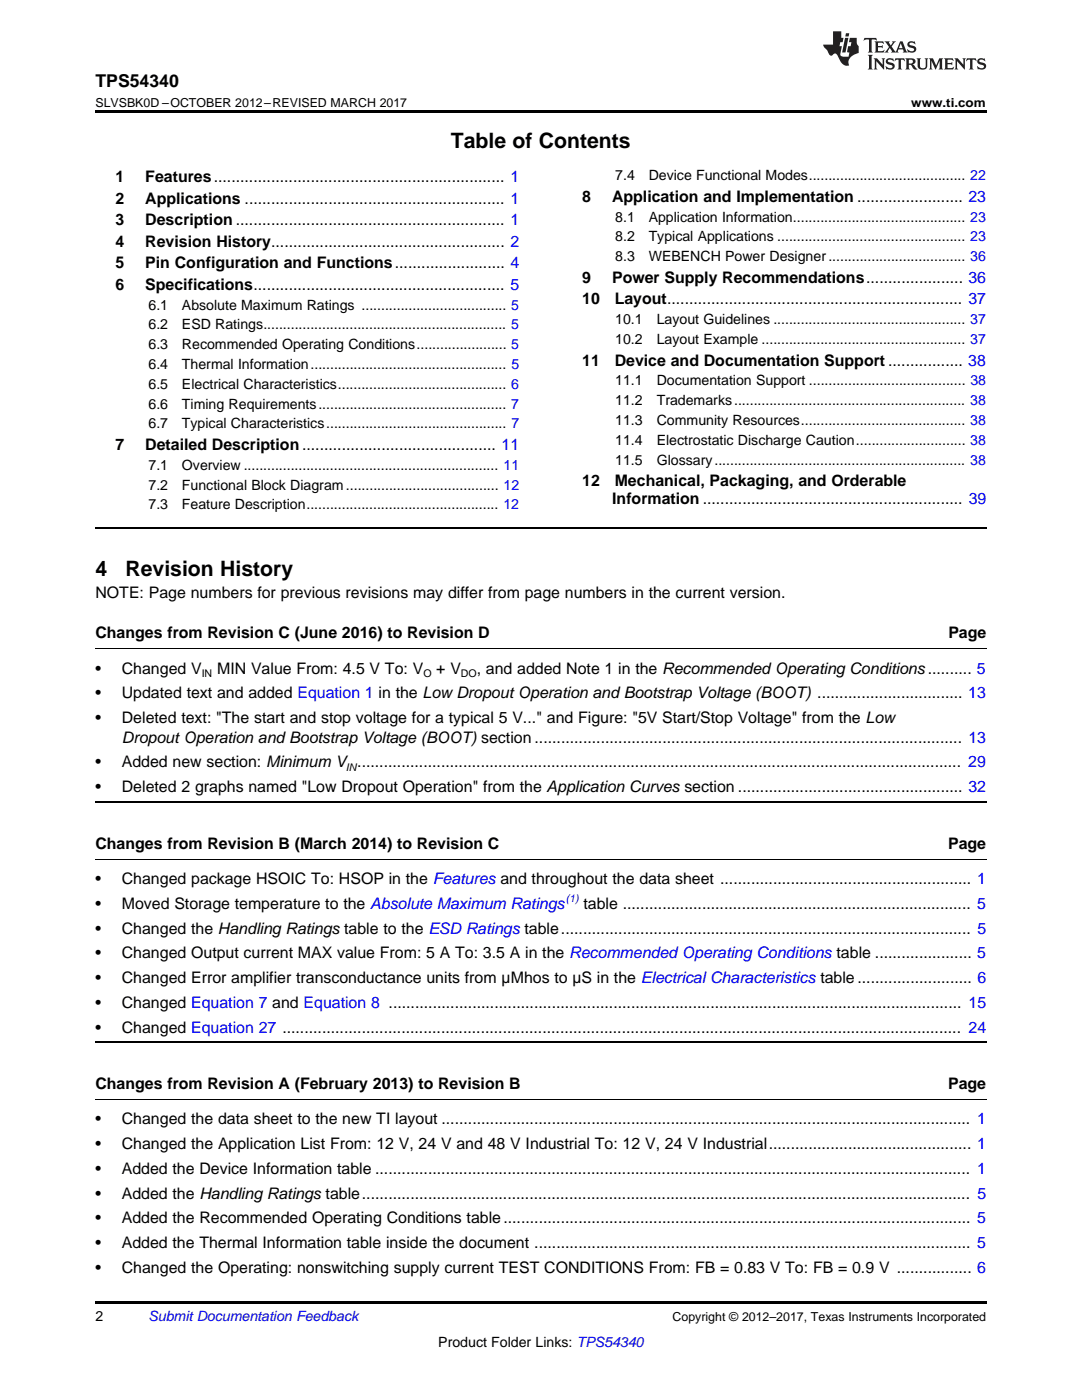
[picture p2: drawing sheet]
<svg xmlns="http://www.w3.org/2000/svg" width="216mm" height="279mm" viewBox="0 0 216 279" stroke-linecap="round" stroke-linejoin="round" font-family="sans-serif">
<defs><g id="words">
<g font-size="4.2">
<text x="90" y="29.6">Table of Contents</text>
<text x="19" y="115">4</text>
<text x="25" y="115">Revision History</text>
</g>
<text font-size="3.5" x="19" y="17.3">TPS54340</text>
<g font-size="3.2">
<text x="23" y="36.3">1</text>
<text x="23" y="40.6">2</text>
<text x="29" y="36.3">Features.................................................................. 1</text>
<text x="29" y="40.6">Applications ........................................................... 1</text>
<text x="116.2" y="40.3">8</text>
<text x="122.1" y="40.3">Application and Implementation ........................ 23</text>
<text x="23" y="44.9">3</text>
<text x="29" y="44.9">Description ............................................................. 1</text>
<text x="23" y="49.2">4</text>
<text x="23" y="53.6">5</text>
<text x="29" y="49.2">Revision History..................................................... 2</text>
<text x="29" y="53.6">Pin Configuration and Functions......................... 4</text>
<text x="23" y="57.9">6</text>
<text x="29" y="57.9">Specifications......................................................... 5</text>
<text x="116.2" y="56.4">9</text>
<text x="122.1" y="56.4">Power Supply Recommendations...................... 36</text>
<text x="116.2" y="60.7">10</text>
<text x="122.7" y="60.7">Layout................................................................... 37</text>
<text x="116.2" y="73">11</text>
<text x="122.7" y="73">Device and Documentation Support ................. 38</text>
<text x="23" y="89.8">7</text>
<text x="29" y="89.8">Detailed Description............................................ 11</text>
<text x="116.2" y="97">12</text>
<text x="122.2" y="100.5">Information ........................................................... 39</text>
<text x="122.7" y="97">Mechanical, Packaging, and Orderable</text>
<text x="19" y="119.3">NOTE: Page numbers for previous revisions may differ from page numbers in the current version.</text>
<text x="19" y="127.4">Changes from Revision C (June 2016) to Revision D</text>
<text x="189.2" y="127.4">Page</text>
<text x="19" y="134.4">•</text>
<text x="24.3" y="134.4">Changed V</text>
<text x="43.3" y="134.4">MIN Value From: 4.5 V To: V</text>
<text x="87.1" y="134.4">+ V</text>
<text x="95.1" y="134.4">, and added Note 1 in the Recommended Operating Conditions.......... 5</text>
<text x="19" y="139.4">•</text>
<text x="24.3" y="139.4">Updated text and added Equation 1 in the Low Dropout Operation and Bootstrap Voltage (BOOT) ................................. 13</text>
<text x="19" y="144.3">•</text>
<text x="24.3" y="144.3">Deleted text: &quot;The start and stop voltage for a typical 5 V...&quot; and Figure: &quot;5V Start/Stop Voltage&quot; from the Low</text>
<text x="24.3" y="148.2">Dropout Operation and Bootstrap Voltage (BOOT) section ................................................................................................. 13</text>
<text x="19" y="153.1">•</text>
<text x="24.3" y="153.1">Added new section: Minimum V ......................................................................................................................................... 29</text>
<text x="19" y="158.1">•</text>
<text x="24.3" y="158.1">Deleted 2 graphs named &quot;Low Dropout Operation&quot; from the Application Curves section ................................................... 32</text>
<text x="19" y="169.4">Changes from Revision B (March 2014) to Revision C</text>
<text x="189.2" y="169.4">Page</text>
<text x="19" y="176.4">•</text>
<text x="24.3" y="176.4">Changed package HSOIC To: HSOP in the Features and throughout the data sheet ......................................................... 1</text>
<text x="19" y="181.4">•</text>
<text x="24.3" y="181.4">Moved Storage temperature to the Absolute Maximum Ratings</text>
<text x="116.4" y="181.4">table ............................................................................... 5</text>
<text x="19" y="186.3">•</text>
<text x="19" y="191.2">•</text>
<text x="24.3" y="186.3">Changed the Handling Ratings table to the ESD Ratings table............................................................................................. 5</text>
<text x="24.3" y="191.2">Changed Output current MAX value From: 5 A To: 3.5 A in the Recommended Operating Conditions table ...................... 5</text>
<text x="19" y="196.2">•</text>
<text x="24.3" y="196.2">Changed Error amplifier transconductance units from µMhos to µS in the Electrical Characteristics table.......................... 6</text>
<text x="19" y="201.1">•</text>
<text x="24.3" y="201.1">Changed Equation 7 and Equation 8 .................................................................................................................................. 15</text>
<text x="19" y="206.1">•</text>
<text x="24.3" y="206.1">Changed Equation 27 .......................................................................................................................................................... 24</text>
<text x="19" y="217.3">Changes from Revision A (February 2013) to Revision B</text>
<text x="189.2" y="217.3">Page</text>
<text x="19" y="224.4">•</text>
<text x="24.3" y="224.4">Changed the data sheet to the new TI layout ........................................................................................................................ 1</text>
<text x="19" y="229.3">•</text>
<text x="24.3" y="229.3">Changed the Application List From: 12 V, 24 V and 48 V Industrial To: 12 V, 24 V Industrial.............................................. 1</text>
<text x="19" y="234.3">•</text>
<text x="19" y="239.2">•</text>
<text x="24.3" y="234.3">Added the Device Information table ....................................................................................................................................... 1</text>
<text x="24.3" y="239.2">Added the Handling Ratings table.......................................................................................................................................... 5</text>
<text x="19" y="244.2">•</text>
<text x="24.3" y="244.2">Added the Recommended Operating Conditions table.......................................................................................................... 5</text>
<text x="19" y="249.1">•</text>
<text x="24.3" y="249.1">Added the Thermal Information table inside the document ................................................................................................... 5</text>
<text x="19" y="254">•</text>
<text x="24.3" y="254">Changed the Operating: nonswitching supply current TEST CONDITIONS From: FB = 0.83 V To: FB = 0.9 V ................. 6</text>
</g>
<g font-size="2.8">
<text x="122.8" y="36">7.4</text>
<text x="129.4" y="36">Device Functional Modes........................................ 22</text>
<text x="122.8" y="44.2">8.1</text>
<text x="129.4" y="44.2">Application Information............................................ 23</text>
<text x="122.8" y="48.2">8.2</text>
<text x="122.8" y="52.1">8.3</text>
<text x="129.4" y="48.2">Typical Applications ................................................ 23</text>
<text x="129.4" y="52.1">WEBENCH Power Designer................................... 36</text>
<text x="29.6" y="61.8">6.1</text>
<text x="29.6" y="65.8">6.2</text>
<text x="36.3" y="61.8">Absolute Maximum Ratings ..................................... 5</text>
<text x="36.3" y="65.8">ESD Ratings.............................................................. 5</text>
<text x="122.8" y="64.7">10.1</text>
<text x="131" y="64.7">Layout Guidelines ................................................. 37</text>
<text x="29.6" y="69.7">6.3</text>
<text x="36.3" y="69.7">Recommended Operating Conditions....................... 5</text>
<text x="122.8" y="68.7">10.2</text>
<text x="131" y="68.7">Layout Example .................................................... 37</text>
<text x="29.6" y="73.7">6.4</text>
<text x="29.6" y="77.6">6.5</text>
<text x="36.3" y="73.7">Thermal Information.................................................. 5</text>
<text x="36.3" y="77.6">Electrical Characteristics........................................... 6</text>
<text x="122.8" y="76.9">11.1</text>
<text x="131" y="76.9">Documentation Support ........................................ 38</text>
<text x="29.6" y="81.6">6.6</text>
<text x="36.3" y="81.6">Timing Requirements................................................ 7</text>
<text x="122.8" y="80.9">11.2</text>
<text x="131" y="80.9">Trademarks........................................................... 38</text>
<text x="29.6" y="85.5">6.7</text>
<text x="36.3" y="85.5">Typical Characteristics.............................................. 7</text>
<text x="122.8" y="84.8">11.3</text>
<text x="122.8" y="88.8">11.4</text>
<text x="131" y="84.8">Community Resources.......................................... 38</text>
<text x="131" y="88.8">Electrostatic Discharge Caution............................ 38</text>
<text x="29.6" y="93.8">7.1</text>
<text x="36.3" y="93.8">Overview ................................................................. 11</text>
<text x="122.8" y="92.7">11.5</text>
<text x="131" y="92.7">Glossary................................................................ 38</text>
<text x="29.6" y="97.7">7.2</text>
<text x="29.6" y="101.7">7.3</text>
<text x="36.3" y="97.7">Functional Block Diagram....................................... 12</text>
<text x="36.3" y="101.7">Feature Description................................................. 12</text>
<text x="19" y="263.6">2</text>
<text x="87.5" y="268.9">Product Folder Links: TPS54340</text>
</g>
<text font-size="2.8" fill="#0000c8" x="29.6" y="263.6">Submit Documentation Feedback</text>
<g font-size="2.5">
<text x="19" y="21.4">SLVSBK0D –OCTOBER 2012–REVISED MARCH 2017</text>
<text x="181.8" y="21.4">www.ti.com</text>
<text x="134.2" y="263.6">Copyright © 2012–2017, Texas Instruments Incorporated</text>
</g>
<g font-size="2.1">
<text x="40.3" y="135.1">IN</text>
<text x="84.5" y="135.1">O</text>
<text x="92" y="135.1">DO</text>
<text x="69" y="153.8">IN</text>
</g>
<text font-size="2.1" fill="#00f" x="112.9" y="180.1">(1)</text>
</g></defs>
<path d="M19 22h177.8v.5h-177.8zM19 259.7h177.8v.5h-177.8z" fill="#000"/>
<path d="M19 129.5h177.8M19 171.4h177.8M19 219.4h177.8" fill="none" stroke="#000" stroke-width=".2"/>
<path d="M19 105.4h177.8M19 160h177.8M19 208h177.8" fill="none" stroke="#000" stroke-width=".35"/>
<g fill="#231f20">
<path d="M172.5 7.6l-.1 .5 .4-.2h.6v.1v2.1l-.2 .4h.9l-.2-.4v-2.1l.1-.1h.5l.5 .2-.2-.5zM174.5 8.3l.2 .3v1.5l-.2 .4h1.8l.2-.6a1.04 1.04 0 0 1-1.3 .2v-.7h.6l.3 .2v-.6l-.3 .2h-.6v-.6l.8-.1 .4 .3-.2-.5zM176.5 8.3l.9 1.1-.9 1.1h.8l-.2-.2 .4-.7 .5 .7-.2 .2h1.5l-.2-.2 .2-.4h.9l.1 .4-.2 .2h1l-.3-.3-.7-1.9h-.5l-.9 2-.8-1 .9-1h-.8l.1 .3-.4 .5-.3-.6 .1-.2zM179.7 8.6l.4 1h-.7zM181.3 8.4a.63 .63 0 0 0-.2 .7 .63 .63 0 0 0 .6 .4l.6 .2 .1 .2a.75 .75 0 0 1-.7 .4 .75 .75 0 0 1-.6-.5l.1 .7 .1-.1a1.11 1.11 0 0 0 1.5-.6 1.13 1.13 0 0 0-1.2-.8l-.1-.4a1.04 1.04 0 0 1 1.2 .2l-.2-.5-.2 .1-.4-.2zM173.2 10.9l.2 .4v2.2l-.2 .4h1l-.3-.4v-2.2l.3-.4zM174.3 11.6l.3 .4v1.5l-.3 .4h.8l-.2-.4v-1.3l1.5 1.7v-1.9l.2-.4h-.7l.2 .4v.9l-1.1-1.3zM177 11.8a.62 .62 0 0 0-.2 .7 .62 .62 0 0 0 .6 .4l.6 .1 .1 .3a.76 .76 0 0 1-.7 .3 .76 .76 0 0 1-.7-.4l.2 .7 .1-.1a1.11 1.11 0 0 0 1.5-.6 1.13 1.13 0 0 0-1.2-.8l-.1-.4a1.04 1.04 0 0 1 1.2 .2l-.2-.6-.2 .1-.5-.1zM178.7 11.6l-.2 .6a.61 .61 0 0 1 .8-.3v1.6l-.2 .4h.9l-.2-.4v-1.6a.63 .63 0 0 1 .7 .3l-.1-.6zM180.6 11.6l.3 .4v1.5l-.3 .4h1l-.2-.2-.1-.8 .6 .2a.76 .76 0 0 0 1.2 .7l-1-1a.58 .58 0 0 0 .6-.5 .58 .58 0 0 0-.5-.6zM181.4 11.9h.1a.45 .45 0 0 1 .5 .1 .45 .45 0 0 1 .1 .5l-.8 .2zM182.9 11.6l.2 .2a2.17 2.17 0 0 0 .3 1.9 .99 .99 0 0 0 1.6-.6v-1.1l.2-.4h-.7l.2 .2a1.92 1.92 0 0 1-.2 1.8 .6 .6 0 0 1-.9-.5v-1.1l.2-.4zM185.4 11.6l.2 .4v1.5l-.2 .4h.7l-.2-.4v-1.4l.8 1.8 .8-1.8v1.4l-.2 .4h.9l-.2-.4v-1.5l.2-.4h-.8l-.6 1.5-.6-1.5zM188.4 11.6l.2 .4v1.5l-.2 .4h1.8l.1-.6a1.04 1.04 0 0 1-1.2 .1v-.6h.5l.4 .2v-.6l-.4 .2h-.5v-.7h.8l.3 .3-.1-.6zM190.5 11.6l.2 .4v1.5l-.2 .4h.7l-.2-.4v-1.3l1.5 1.7v-1.9l.2-.4h-.7l.2 .4v.9l-1.1-1.3zM192.9 11.6l-.1 .6a.61 .61 0 0 1 .7-.3l.1 1.6-.3 .4h1l-.3-.4 .1-1.6a.63 .63 0 0 1 .7 .3l-.1-.6zM195.2 11.8a.62 .62 0 0 0-.2 .7 .62 .62 0 0 0 .6 .4l.6 .1 .1 .3a.76 .76 0 0 1-.7 .3 .76 .76 0 0 1-.6-.4l.1 .7 .1-.1a1.11 1.11 0 0 0 1.6-.6 1.13 1.13 0 0 0-1.3-.8l-.1-.4a1.04 1.04 0 0 1 1.2 .2l-.1-.6-.2 .1-.5-.1z"/>
<path d="M166.2 6.3v2.6h-1.9v.4l.8 .9a.91 .91 0 0 0 1 .8 .56 .56 0 0 1 .5-.3 .56 .56 0 0 1 .5 .3l.4 .8a1.53 1.53 0 0 0 1.9 1.2 1.54 1.54 0 0 1 1-2.1l.9-.3v-1.4a1.52 1.52 0 0 1-.4-1.6h-1.3l-.2 .8h.5l-.2 .8h-.5l-.1 1v.2l.4 .1-.2 .8a1.93 1.93 0 0 1-1.6-.3l.3-1.8h-.5l.2-.8h.4l.2-.8h-.4v-1.3zM168.6 7.6l-.6 2.9h.7l.6-2.9zM168.8 6.6l-.1 .7h.6l.2-.7z"/>
</g>
<use href="#words"/>
</svg>
